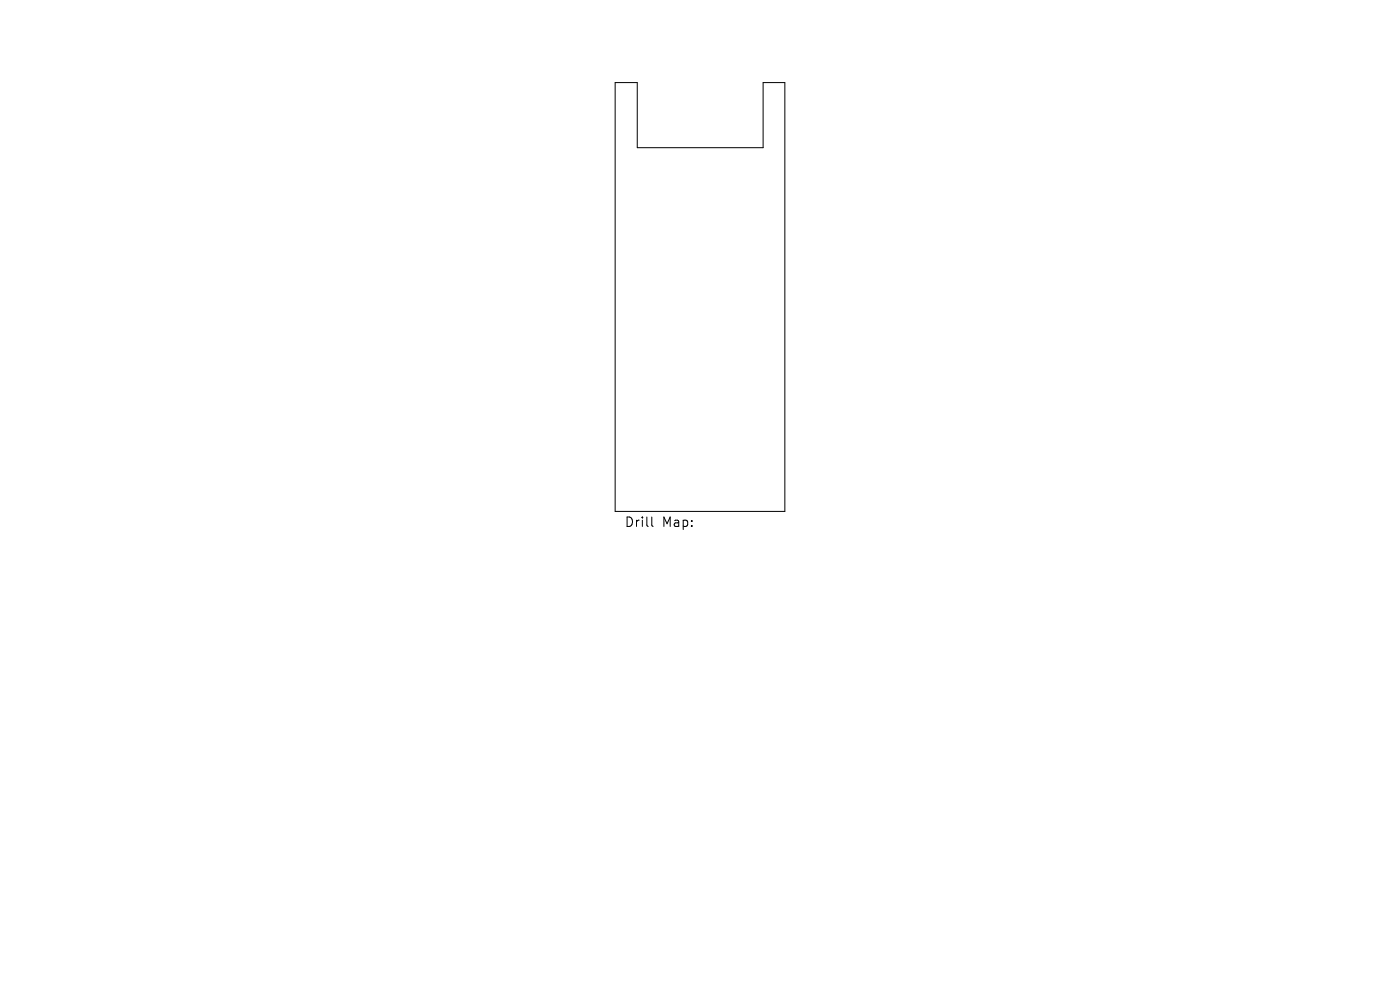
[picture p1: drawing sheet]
<svg xmlns="http://www.w3.org/2000/svg" width="297mm" height="210mm" viewBox="0 0 297 210" stroke-linecap="round" stroke-linejoin="round" font-family="sans-serif">
<defs><g id="words">
<g font-size="2.8">
<text x="132.4" y="112.1">Drill</text>
<text x="140.4" y="112.1">Map:</text>
</g>
</g></defs>
<path d="M130.5 17.5h4.7v13.8h26.7v-13.8h4.6v91h-36zM138.3 109.7v1.7l.3 .3" fill="none" stroke="#000" stroke-width=".21"/>
<use href="#words"/>
</svg>
